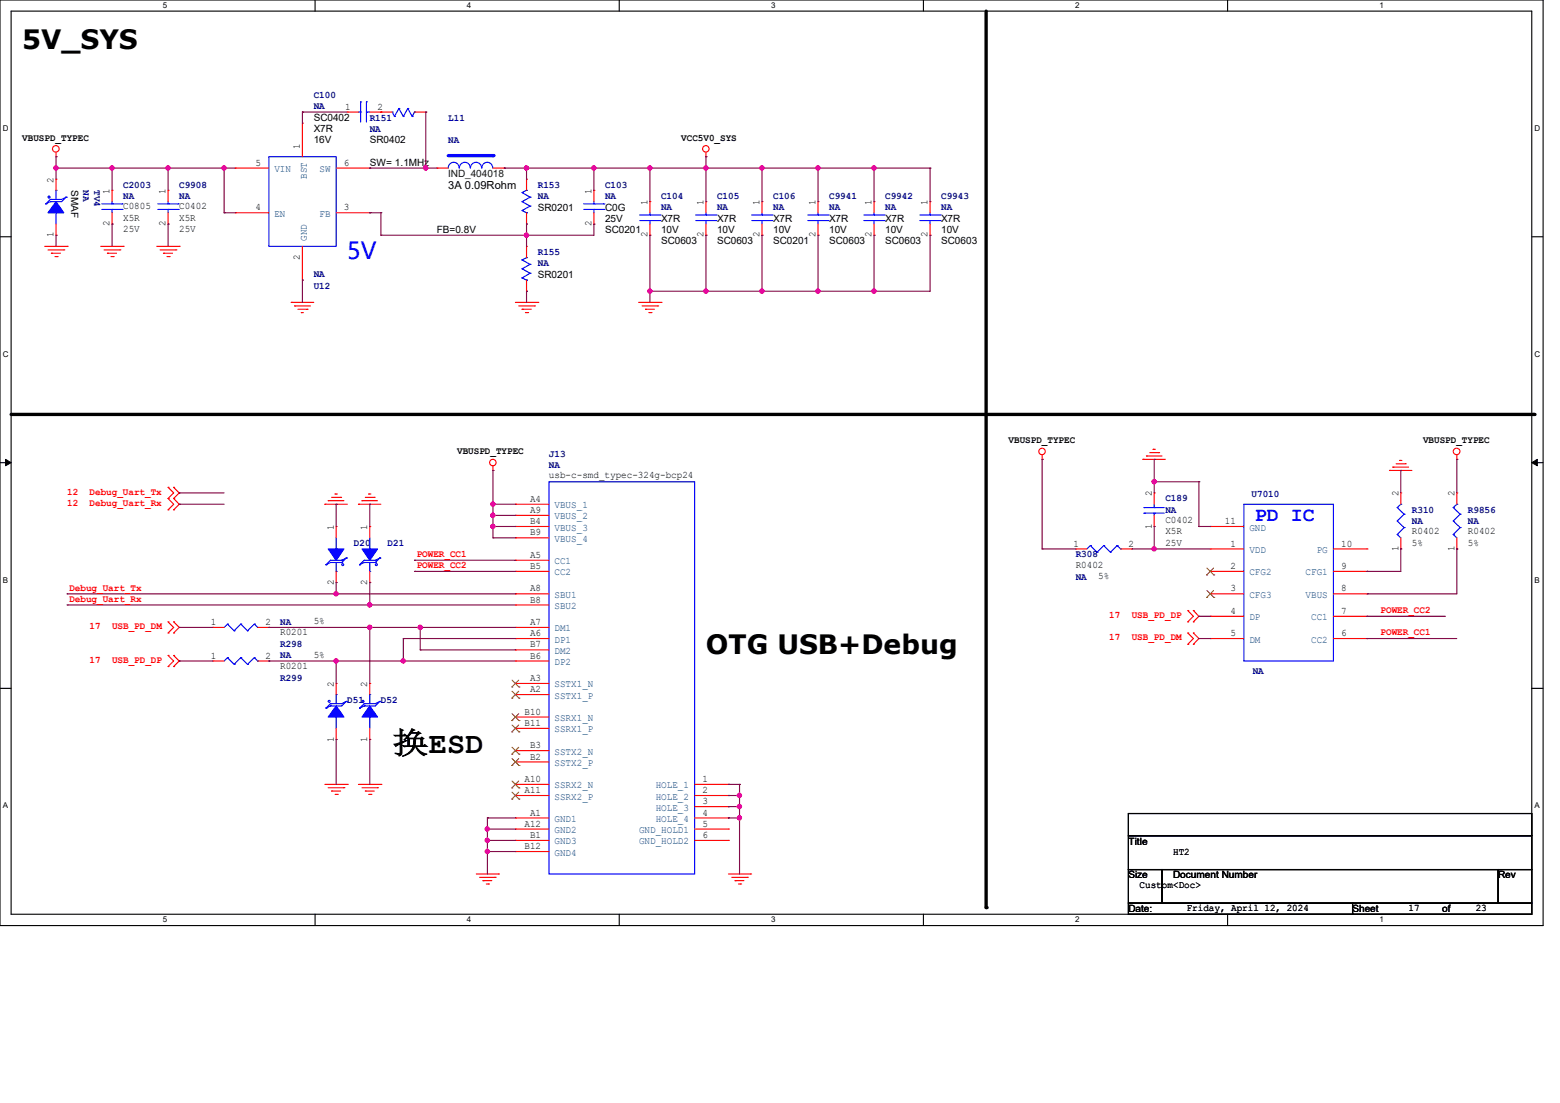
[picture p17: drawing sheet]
<svg xmlns="http://www.w3.org/2000/svg" width="297mm" height="210mm" viewBox="0 0 297 210" stroke-linecap="round" stroke-linejoin="round" font-family="sans-serif">
<defs><g id="words">
<text font-size="5.8" x="74.7" y="143.5">换ESD</text>
<g font-size="5.1">
<text x="4.2" y="9.3">5V_SYS</text>
<text x="134.4" y="124.5">OTG USB+Debug</text>
</g>
<text font-size="4.4" fill="#00f" x="66.1" y="49.4">5V</text>
<text font-size="3.8" fill="#00f" x="238.9" y="99.2">PD IC</text>
<text font-size="2.1" x="85.3" y="36.1">3A 0.09Rohm</text>
<g font-size="1.9">
<text x="59.7" y="23">SC0402</text>
<text x="65.7" y="20.9">1</text>
<text x="71.9" y="20.9">2</text>
<text x="4.2" y="26.8">VBUSPD_TYPEC</text>
<text x="57.1" y="28.4" transform="rotate(-90 57.1 28.4)">1</text>
<text x="59.7" y="25.1">X7R</text>
<text x="59.7" y="27.3">16V</text>
<text x="70.4" y="27.3">SR0402</text>
<text x="129.7" y="26.8">VCC5V0_SYS</text>
<text x="10.2" y="34.8" transform="rotate(-90 10.2 34.8)">2</text>
<text x="48.6" y="31.5">5</text>
<text x="65.5" y="31.5">6</text>
<text x="70.4" y="31.5">SW= 1.1MHz</text>
<text x="13.5" y="36.2" transform="rotate(90 13.5 36.2)">SMAF</text>
<text x="20.9" y="36.9" transform="rotate(-90 20.9 36.9)">1</text>
<text x="23.5" y="39.9">C0805</text>
<text x="23.5" y="42">X5R</text>
<text x="31.5" y="36.9" transform="rotate(-90 31.5 36.9)">1</text>
<text x="34.1" y="39.9">C0402</text>
<text x="34.1" y="42">X5R</text>
<text x="48.6" y="40">4</text>
<text x="65.5" y="40">3</text>
<text x="102.4" y="40.1">SR0201</text>
<text x="112.6" y="36.9" transform="rotate(-90 112.6 36.9)">1</text>
<text x="115.2" y="40.1">C0G</text>
<text x="123.3" y="39" transform="rotate(-90 123.3 39)">1</text>
<text x="133.9" y="39" transform="rotate(-90 133.9 39)">1</text>
<text x="144.6" y="39" transform="rotate(-90 144.6 39)">1</text>
<text x="155.3" y="39" transform="rotate(-90 155.3 39)">1</text>
<text x="165.9" y="39" transform="rotate(-90 165.9 39)">1</text>
<text x="176.6" y="39" transform="rotate(-90 176.6 39)">1</text>
<text x="10.2" y="45.2" transform="rotate(-90 10.2 45.2)">1</text>
<text x="20.9" y="43.1" transform="rotate(-90 20.9 43.1)">2</text>
<text x="23.5" y="44.2">25V</text>
<text x="31.5" y="43.1" transform="rotate(-90 31.5 43.1)">2</text>
<text x="34.1" y="44.2">25V</text>
<text x="83.2" y="44.4">FB=0.8V</text>
<text x="112.6" y="43.1" transform="rotate(-90 112.6 43.1)">2</text>
<text x="115.2" y="44.4">SC0201</text>
<text x="115.2" y="42.2">25V</text>
<text x="123.3" y="45.2" transform="rotate(-90 123.3 45.2)">2</text>
<text x="125.9" y="46.5">SC0603</text>
<text x="125.9" y="42.2">X7R</text>
<text x="125.9" y="44.4">10V</text>
<text x="133.9" y="45.2" transform="rotate(-90 133.9 45.2)">2</text>
<text x="136.5" y="46.5">SC0603</text>
<text x="136.5" y="42.2">X7R</text>
<text x="136.5" y="44.4">10V</text>
<text x="144.6" y="45.2" transform="rotate(-90 144.6 45.2)">2</text>
<text x="147.2" y="46.5">SC0201</text>
<text x="147.2" y="42.2">X7R</text>
<text x="147.2" y="44.4">10V</text>
<text x="155.3" y="45.2" transform="rotate(-90 155.3 45.2)">2</text>
<text x="157.9" y="46.5">SC0603</text>
<text x="157.9" y="42.2">X7R</text>
<text x="157.9" y="44.4">10V</text>
<text x="165.9" y="45.2" transform="rotate(-90 165.9 45.2)">2</text>
<text x="168.5" y="46.5">SC0603</text>
<text x="168.5" y="42.2">X7R</text>
<text x="168.5" y="44.4">10V</text>
<text x="176.6" y="45.2" transform="rotate(-90 176.6 45.2)">2</text>
<text x="179.2" y="46.5">SC0603</text>
<text x="179.2" y="42.2">X7R</text>
<text x="179.2" y="44.4">10V</text>
<text x="57.1" y="49.4" transform="rotate(-90 57.1 49.4)">2</text>
<text x="102.4" y="52.9">SR0201</text>
<text x="87" y="86.5">VBUSPD_TYPEC</text>
<text x="192" y="84.4">VBUSPD_TYPEC</text>
<text x="270.9" y="84.4">VBUSPD_TYPEC</text>
<text x="100.9" y="95.5">A4</text>
<text x="104.5" y="91.1">usb-c-smd_typec-324g-bcp24</text>
<text x="219.3" y="94.5" transform="rotate(-90 219.3 94.5)">2</text>
<text x="266.2" y="94.5" transform="rotate(-90 266.2 94.5)">2</text>
<text x="276.9" y="94.5" transform="rotate(-90 276.9 94.5)">2</text>
<text x="63.5" y="100.9" transform="rotate(-90 63.5 100.9)">1</text>
<text x="69.9" y="100.9" transform="rotate(-90 69.9 100.9)">1</text>
<text x="100.9" y="97.7">A9</text>
<text x="100.9" y="101.9">B9</text>
<text x="100.9" y="99.8">B4</text>
<text x="219.3" y="100.7" transform="rotate(-90 219.3 100.7)">1</text>
<text x="221.9" y="99.6">C0402</text>
<text x="221.9" y="101.7">X5R</text>
<text x="233.2" y="99.8">11</text>
<text x="268.8" y="101.7">R0402</text>
<text x="279.5" y="101.7">R0402</text>
<text x="100.9" y="106.2">A5</text>
<text x="204.4" y="104.1">1</text>
<text x="214.8" y="104.1">2</text>
<text x="221.9" y="103.9">25V</text>
<text x="234.3" y="104.1">1</text>
<text x="255.4" y="104.1">10</text>
<text x="266.2" y="104.9" transform="rotate(-90 266.2 104.9)">1</text>
<text x="268.8" y="103.9">5%</text>
<text x="276.9" y="104.9" transform="rotate(-90 276.9 104.9)">1</text>
<text x="279.5" y="103.9">5%</text>
<text x="63.5" y="111.3" transform="rotate(-90 63.5 111.3)">2</text>
<text x="69.9" y="111.3" transform="rotate(-90 69.9 111.3)">2</text>
<text x="100.9" y="112.6">A8</text>
<text x="100.9" y="108.3">B5</text>
<text x="204.8" y="108.2">R0402</text>
<text x="209.1" y="110.3">5%</text>
<text x="234.3" y="108.3">2</text>
<text x="234.3" y="112.6">3</text>
<text x="255.4" y="112.6">8</text>
<text x="255.4" y="108.3">9</text>
<text x="40.1" y="119">1</text>
<text x="50.5" y="119">2</text>
<text x="59.7" y="118.8">5%</text>
<text x="100.9" y="119">A7</text>
<text x="100.9" y="114.7">B8</text>
<text x="234.3" y="116.9">4</text>
<text x="255.4" y="116.9">7</text>
<text x="40.1" y="125.4">1</text>
<text x="50.5" y="125.4">2</text>
<text x="53.3" y="120.9">R0201</text>
<text x="59.7" y="125.2">5%</text>
<text x="100.9" y="121.1">A6</text>
<text x="100.9" y="123.3">B7</text>
<text x="100.9" y="125.4">B6</text>
<text x="234.3" y="121.1">5</text>
<text x="255.4" y="121.1">6</text>
<text x="53.3" y="127.3">R0201</text>
<text x="63.5" y="130.8" transform="rotate(-90 63.5 130.8)">2</text>
<text x="69.9" y="130.8" transform="rotate(-90 69.9 130.8)">2</text>
<text x="100.9" y="131.8">A2</text>
<text x="100.9" y="129.7">A3</text>
<text x="99.9" y="136.1">B10</text>
<text x="63.5" y="141.2" transform="rotate(-90 63.5 141.2)">1</text>
<text x="69.9" y="141.2" transform="rotate(-90 69.9 141.2)">1</text>
<text x="99.9" y="138.2">B11</text>
<text x="100.9" y="142.5">B3</text>
<text x="99.9" y="148.9">A10</text>
<text x="100.9" y="144.6">B2</text>
<text x="133.7" y="148.9">1</text>
<text x="99.9" y="151">A11</text>
<text x="100.9" y="155.3">A1</text>
<text x="133.7" y="151">2</text>
<text x="133.7" y="153.1">3</text>
<text x="133.7" y="155.3">4</text>
<text x="99.9" y="157.4">A12</text>
<text x="99.9" y="161.7">B12</text>
<text x="100.9" y="159.6">B1</text>
<text x="133.7" y="157.4">5</text>
<text x="133.7" y="159.6">6</text>
<text x="214.8" y="160.8">Title</text>
<text x="214.8" y="167.3">Size</text>
<text x="223.4" y="162.8">HT2</text>
<text x="223.4" y="167.3">Document Number</text>
<text x="285.2" y="167.3">Rev</text>
<text x="214.8" y="173.7">Date:</text>
<text x="217" y="169.2">Custom&lt;Doc&gt;</text>
<text x="225.9" y="173.4">Friday, April 12, 2024</text>
<text x="257.5" y="173.7">Sheet</text>
<text x="268.2" y="173.4">17</text>
<text x="274.6" y="173.7">of</text>
<text x="281" y="173.4">23</text>
</g>
<g font-size="1.9" fill="#00007f">
<text x="59.7" y="18.7">C100</text>
<text x="59.7" y="20.8">NA</text>
<text x="70.4" y="22.9">R151</text>
<text x="85.3" y="22.9">L11</text>
<text x="70.4" y="25.1">NA</text>
<text x="85.3" y="27.2">NA</text>
<text x="23.5" y="35.7">C2003</text>
<text x="34.1" y="35.7">C9908</text>
<text x="102.4" y="35.7">R153</text>
<text x="115.2" y="35.7">C103</text>
<text x="15.8" y="36.2" transform="rotate(90 15.8 36.2)">NA</text>
<text x="17.9" y="36.2" transform="rotate(90 17.9 36.2)">TV4</text>
<text x="23.5" y="37.8">NA</text>
<text x="34.1" y="37.8">NA</text>
<text x="102.4" y="37.8">NA</text>
<text x="115.2" y="37.8">NA</text>
<text x="125.9" y="37.8">C104</text>
<text x="125.9" y="40">NA</text>
<text x="136.5" y="37.8">C105</text>
<text x="136.5" y="40">NA</text>
<text x="147.2" y="37.8">C106</text>
<text x="147.2" y="40">NA</text>
<text x="157.9" y="37.8">C9941</text>
<text x="157.9" y="40">NA</text>
<text x="168.5" y="37.8">C9942</text>
<text x="168.5" y="40">NA</text>
<text x="179.2" y="37.8">C9943</text>
<text x="179.2" y="40">NA</text>
<text x="59.7" y="52.8">NA</text>
<text x="102.4" y="48.5">R155</text>
<text x="102.4" y="50.7">NA</text>
<text x="59.7" y="54.9">U12</text>
<text x="104.5" y="87">J13</text>
<text x="104.5" y="89.1">NA</text>
<text x="221.9" y="95.5">C189</text>
<text x="238.3" y="94.6">U7010</text>
<text x="221.9" y="97.6">NA</text>
<text x="268.8" y="97.6">R310</text>
<text x="268.8" y="99.7">NA</text>
<text x="279.5" y="97.6">R9856</text>
<text x="279.5" y="99.7">NA</text>
<text x="67.4" y="104">D20</text>
<text x="73.8" y="104">D21</text>
<text x="204.8" y="106.1">R308</text>
<text x="204.8" y="110.4">NA</text>
<text x="53.3" y="119">NA</text>
<text x="53.3" y="125.4">NA</text>
<text x="53.3" y="123.2">R298</text>
<text x="53.3" y="129.6">R299</text>
<text x="238.5" y="128.3">NA</text>
<text x="66.1" y="133.9">D51</text>
<text x="72.5" y="133.9">D52</text>
</g>
<g font-size="1.9" fill="#003f7f">
<text x="52.2" y="32.8">VIN</text>
<text x="58.4" y="34.1" transform="rotate(-90 58.4 34.1)">BST</text>
<text x="60.8" y="32.8">SW</text>
<text x="52.2" y="41.3">EN</text>
<text x="60.8" y="41.3">FB</text>
<text x="58.4" y="45.8" transform="rotate(-90 58.4 45.8)">GND</text>
<text x="105.6" y="96.8">VBUS_1</text>
<text x="105.6" y="98.9">VBUS_2</text>
<text x="105.6" y="101">VBUS_3</text>
<text x="237.9" y="101">GND</text>
<text x="105.6" y="107.4">CC1</text>
<text x="105.6" y="103.2">VBUS_4</text>
<text x="237.9" y="105.3">VDD</text>
<text x="250.7" y="105.3">PG</text>
<text x="105.6" y="113.8">SBU1</text>
<text x="105.6" y="109.6">CC2</text>
<text x="237.9" y="109.6">CFG2</text>
<text x="237.9" y="113.8">CFG3</text>
<text x="248.6" y="113.8">VBUS</text>
<text x="248.6" y="109.6">CFG1</text>
<text x="105.6" y="116">SBU2</text>
<text x="237.9" y="118.1">DP</text>
<text x="249.6" y="118.1">CC1</text>
<text x="105.6" y="122.3">DP1</text>
<text x="105.6" y="120.2">DM1</text>
<text x="105.6" y="124.5">DM2</text>
<text x="237.9" y="122.3">DM</text>
<text x="249.6" y="122.3">CC2</text>
<text x="105.6" y="130.9">SSTX1_N</text>
<text x="105.6" y="126.6">DP2</text>
<text x="105.6" y="133">SSTX1_P</text>
<text x="105.6" y="137.3">SSRX1_N</text>
<text x="105.6" y="139.4">SSRX1_P</text>
<text x="105.6" y="143.7">SSTX2_N</text>
<text x="105.6" y="145.8">SSTX2_P</text>
<text x="105.6" y="150.1">SSRX2_N</text>
<text x="105.6" y="152.2">SSRX2_P</text>
<text x="124.8" y="150.1">HOLE_1</text>
<text x="124.8" y="152.2">HOLE_2</text>
<text x="124.8" y="154.3">HOLE_3</text>
<text x="105.6" y="156.5">GND1</text>
<text x="105.6" y="158.6">GND2</text>
<text x="105.6" y="160.8">GND3</text>
<text x="121.7" y="158.6">GND_HOLD1</text>
<text x="121.7" y="160.8">GND_HOLD2</text>
<text x="124.8" y="156.5">HOLE_4</text>
<text x="105.6" y="162.9">GND4</text>
</g>
<text font-size="1.9" fill="#003f00" x="85.3" y="33.7">IND_404018</text>
<g font-size="1.9" fill="#f00">
<text x="12.8" y="94.2">12</text>
<text x="17.1" y="94.2">Debug_Uart_Tx</text>
<text x="12.8" y="96.3">12</text>
<text x="17.1" y="96.3">Debug_Uart_Rx</text>
<text x="79.3" y="106">POWER_CC1</text>
<text x="13.2" y="112.4">Debug_Uart_Tx</text>
<text x="79.3" y="108.2">POWER_CC2</text>
<text x="13.2" y="114.6">Debug_Uart_Rx</text>
<text x="17.1" y="119.8">17</text>
<text x="21.3" y="119.8">USB_PD_DM</text>
<text x="211.2" y="117.6">17</text>
<text x="215.5" y="117.6">USB_PD_DP</text>
<text x="262.9" y="116.7">POWER_CC2</text>
<text x="211.2" y="121.9">17</text>
<text x="215.5" y="121.9">USB_PD_DM</text>
<text x="262.9" y="120.9">POWER_CC1</text>
<text x="17.1" y="126.2">17</text>
<text x="21.3" y="126.2">USB_PD_DP</text>
</g>
<g font-size="1.5">
<text x="31" y="1.6">5</text>
<text x="88.9" y="1.6">4</text>
<text x="146.8" y="1.6">3</text>
<text x="204.7" y="1.6">2</text>
<text x="262.6" y="1.6">1</text>
<text x=".6" y="24.9">D</text>
<text x="292.2" y="24.9">D</text>
<text x=".6" y="67.9">C</text>
<text x="292.2" y="67.9">C</text>
<text x=".6" y="110.9">B</text>
<text x="292.2" y="110.9">B</text>
<text x=".6" y="153.9">A</text>
<text x="292.2" y="153.9">A</text>
<text x="31" y="175.6">5</text>
<text x="88.9" y="175.6">4</text>
<text x="146.8" y="175.6">3</text>
<text x="204.7" y="175.6">2</text>
<text x="262.6" y="175.6">1</text>
</g>
</g></defs>
<path d="M0 0h293.8v176.2h-293.8zM2.1 2.1h289.5v172h-289.5z" fill="none" stroke="#000" stroke-width=".21"/>
<g fill="#fff">
<path d="M31 .2h.8v1.7h-.8z"/>
<path d="M31 174.3h.8v1.7h-.8z"/>
</g>
<path d="M60 0v2.1M60 174.1v2.1" fill="none" stroke="#000" stroke-width=".21"/>
<g fill="#fff">
<path d="M88.9 .2h.8v1.7h-.8z"/>
<path d="M88.9 174.3h.8v1.7h-.8z"/>
</g>
<path d="M117.9 0v2.1M117.9 174.1v2.1" fill="none" stroke="#000" stroke-width=".21"/>
<g fill="#fff">
<path d="M146.8 .2h.8v1.7h-.8z"/>
<path d="M146.8 174.3h.8v1.7h-.8z"/>
</g>
<path d="M175.8 0v2.1M175.8 174.1v2.1" fill="none" stroke="#000" stroke-width=".21"/>
<g fill="#fff">
<path d="M204.7 .2h.8v1.7h-.8z"/>
<path d="M204.7 174.3h.8v1.7h-.8z"/>
</g>
<path d="M233.7 0v2.1M233.7 174.1v2.1" fill="none" stroke="#000" stroke-width=".21"/>
<g fill="#fff">
<path d="M262.6 .2h.8v1.7h-.8z"/>
<path d="M262.6 174.3h.8v1.7h-.8z"/>
<path d="M.6 23.6h1v1.7h-1z"/>
<path d="M292.2 23.6h1v1.7h-1z"/>
<path d="M.6 66.5h1v1.7h-1z"/>
<path d="M292.2 66.5h1v1.7h-1z"/>
</g>
<path d="M0 45.1h2.1M291.6 45.1h2.2" fill="none" stroke="#000" stroke-width=".21"/>
<g fill="#fff">
<path d="M.6 109.6h.9v1.7h-.9z"/>
<path d="M292.2 109.6h1v1.7h-1z"/>
</g>
<path d="M0 88.1h2.1M291.6 88.1h2.2" fill="none" stroke="#000" stroke-width=".21"/>
<path d="M1.1 87.5l1 .6-1 .6zM291.6 88.1l1.1-.6v1.2z" fill="#000" stroke="#000" stroke-width=".19"/>
<g fill="#fff">
<path d="M.6 152.5h.9v1.7h-.9z"/>
<path d="M292.2 152.5h1v1.7h-1z"/>
</g>
<path d="M0 131.1h2.1M291.6 131.1h2.2M214.8 154.9h76.8v4.2h-76.8zM214.8 159.1h76.8v6.5h-76.8zM214.8 165.6h6.4v6.4h-6.4zM214.8 172h42.7v2.1h-42.7zM221.2 165.6h64v6.4h-64zM257.5 172h34.1v2.1h-34.1zM285.2 165.6h6.4v6.4h-6.4z" fill="none" stroke="#000" stroke-width=".21"/>
<path d="M187.7 2.1v170.7M2.1 78.9h290" fill="none" stroke="#000" stroke-width=".64"/>
<g fill="#000">
<circle cx="187.7" cy="78.9" r=".32"/>
<circle cx="292.1" cy="78.9" r=".32"/>
<circle cx="187.7" cy="172.8" r=".32"/>
</g>
<g fill="none" stroke="#f00" stroke-width=".21">
<path d="M10.7 29.8h.1M10.7 34.1h.1M10.7 29v.8M10.7 34.1v2.1M134.4 29.8h.1M134.4 29v.8M145.1 38.4h.1M145.1 38.4v2.1M155.7 38.4h.1M155.7 38.4v2.1M8.5 46.9h4.3M9.1 47.6h3"/>
<path d="M9.8 48.2h.1M9.8 48.2h1.7M10.5 48.9h.4M10.7 44.8h.1M10.7 42.7v2.1M10.9 48.9h.1M12.1 47.6h.1M12.8 46.9h.1M19.2 46.9h4.3M19.8 47.6h3M20.4 48.2h.1M20.4 48.2h1.8"/>
<path d="M21.1 48.9h.4M21.5 48.9h.1M22.8 47.6h.1M23.5 46.9h.1M29.8 46.9h4.3M30.5 47.6h3M31.1 48.2h.1M31.1 48.2h1.8M31.8 48.9h.4M32.2 48.9h.1M33.5 47.6h.1M34.1 46.9h.1"/>
<path d="M55.5 57.6h.1M55.5 57.6h4.2M56.1 58.3h.1M56.1 58.3h3M56.7 58.9h1.8M57.4 59.5h.1M57.4 59.5h.4M58.5 58.9h.1M98.1 57.6h4.3M98.8 58.3h3M99.4 58.9h.1M99.4 58.9h1.7"/>
<path d="M100 59.5h.5M100.2 55.5h.1M100.2 46.9h.1M100.2 46.9v2.2M100.2 53.3v2.2M100.5 59.5h.1M101.8 58.3h.1M102.4 57.6h.1M121.6 57.6h4.3M122.3 58.3h2.9M122.9 58.9h.1M122.9 58.9h1.7"/>
<path d="M123.5 59.5h.5M124 59.5h.1M125.2 58.3h.1M125.9 57.6h.1M145.1 44.8h.1M145.1 42.7v2.1M155.7 44.8h.1M155.7 42.7v2.1M32 94.9h.1M32 92.8h.1M32 97.1h.1M32 92.8l1.1 1.1-1.1 1"/>
<path d="M32 94.9l1.1 1.1-1.1 1.1M33.1 92.8h.1M33.1 94.9h.1M33.1 97.1h.1M33.1 92.8l1 1.1-1 1M33.1 94.9l1 1.1-1 1.1M61.8 96h.1M61.8 96h4.3M62.5 95.3h.1M62.5 95.3h3M63.1 94.7h1.8M63.8 94.1h.1"/>
<path d="M63.8 94.1h.4M64.9 94.7h.1M68.2 96h.1M68.2 96h4.3M68.9 95.3h.1M68.9 95.3h3M69.6 94.7h1.6M70.2 94.1h.1M70.2 94.1h.4M71.2 94.7h.1M93.9 89.6h.1M93.9 88.7v.9"/>
<path d="M198.4 87.5h.1M198.4 86.6v.9M217.6 87.5h.1M217.6 87.5h4.3M218.3 86.8h.1M218.3 86.8h2.9M218.9 86.2h1.7M219.5 85.6h.1M219.5 85.6h.5M220.6 86.2h.1M264.5 89.6h.1M264.5 89.6h4.3"/>
<path d="M265.2 88.9h.1M265.2 88.9h3M265.8 88.3h1.7M266.5 87.7h.1M266.5 87.7h.4M267.5 88.3h.1M277.4 87.5h.1M277.4 86.6v.9M32 118.4h.1M32 118.4l1.1 1.1-1.1 1M33.1 118.4h.1M33.1 118.4l1 1.1-1 1"/>
<path d="M40.5 119.5h.1M40.5 119.5h2.2M49.1 119.5h2.1M51.2 119.5h.1M64 100.2h.1M64 110.9h.1M64 100.2v2.2M64 108.8v2.1M204.8 104.5h.1M204.8 104.5h2.1M213.4 104.5h2.1M215.5 104.5h.1"/>
<path d="M226.1 118.4h.1M226.1 116.2h.1M226.1 116.2l1.1 1.1-1.1 1.1M227.2 116.2h.1M227.2 118.4h.1M227.2 116.2l1.1 1.1-1.1 1.1M32 120.5h.1M32 126.9h.1M32 124.8h.1M32 124.8l1.1 1.1-1.1 1M33.1 120.5h.1M33.1 124.8h.1"/>
<path d="M33.1 126.9h.1M33.1 124.8l1 1.1-1 1M40.5 125.9h.1M40.5 125.9h2.2M49.1 125.9h2.1M51.2 125.9h.1M64 130.1h.1M64 130.1v2.1M64 138.7v2.1M70.4 130.1h.1M70.4 130.1v2.1M70.4 138.7v2.1"/>
<path d="M226.1 122.7h.1M226.1 120.5h.1M226.1 120.5l1.1 1.1-1.1 1.1M227.2 120.5h.1M227.2 122.7h.1M227.2 120.5l1.1 1.1-1.1 1.1M61.8 149.4h4.3M62.5 150h3M63.1 150.6h.1M63.1 150.6h1.8M63.8 151.3h.4M64 140.8h.1"/>
<path d="M64.2 151.3h.1M65.5 150h.1M66.1 149.4h.1M68.2 149.4h4.3M68.9 150h3M69.6 150.6h.1M69.6 150.6h1.6M70.2 151.3h.4M70.4 140.8h.1M70.6 151.3h.1M71.9 150h.1M72.5 149.4h.1"/>
<path d="M90.7 166.4h4.2M91.3 167h3M91.9 167.7h.1M91.9 167.7h1.7M92.6 168.3h.4M93 168.3h.1M94.3 167h.1M94.9 166.4h.1M138.7 166.4h4.2M139.3 167h3M140 167.7h.1M140 167.7h1.6"/>
<path d="M140.6 168.3h.4M141 168.3h.1M142.3 167h.1M142.9 166.4h.1"/>
<circle cx="10.6" cy="28.3" r=".63"/>
<circle cx="134.4" cy="28.3" r=".61"/>
<circle cx="93.8" cy="88.1" r=".61"/>
<circle cx="198.4" cy="86" r=".61"/>
<circle cx="277.3" cy="86" r=".63"/>
</g>
<g fill="none" stroke="#00f" stroke-width=".21">
<path d="M8.7 38.8h.1M9.6 38h.1M9.6 38.4h.1M9.6 38l-.9 .8M9.6 38.4l-.9 .4M10.7 36.2h.1M10.7 36.2v1.8M12.6 37.5h.1M12.6 37.5l-.9 .5h-2.1M12.6 37.5l-.9 .9h-2.1M89.5 32a1.06 1.06 0 0 0-1-1.1 1.06 1.06 0 0 0-1.1 1.1 1.04 1.04 0 0 0-1-1.1 1.04 1.04 0 0 0-1.1 1.1M91.7 32a1.06 1.06 0 0 0-1.1-1.1 1.06 1.06 0 0 0-1 1.1"/>
<path d="M93.8 32a1.04 1.04 0 0 0-1-1.1 1.04 1.04 0 0 0-1.1 1.1M10.7 40.5h.1M10.7 40.5v2.2M99.4 52.9h.1M99.4 51.2h.1M99.4 49.5h.1M99.4 52.9l.8 .4M99.4 51.2l1.5 .8M99.4 49.5l1.5 .8M100.2 53.3h.1M100.2 49.1h.1M100.2 49.1l-.8 .4"/>
<path d="M100.9 52h.1M100.9 50.3h.1M100.9 52l-1.5 .9M100.9 50.3l-1.5 .9M143.1 42h3.9M143.1 40.9h3.9M145.1 40.9h.1M145.1 42h.1M145.1 40.5v.4M145.1 42v.7M147 42h.1M147 40.9h.1"/>
<path d="M153.8 42h3.8M153.8 40.9h3.8M155.7 40.9h.1M155.7 42h.1M155.7 40.5v.4M155.7 42v.7M157.6 42h.1M157.6 40.9h.1M43.3 118.8h.1M43.3 118.8l-.6 .7M43.3 118.8l1.3 1.3M45.8 118.8h.1"/>
<path d="M45.8 118.8l-1.2 1.3M45.8 118.8l1.3 1.3M48.4 118.8h.1M48.4 118.8l-1.3 1.3M48.4 118.8l.7 .7M49.1 119.5h.1M62.1 107.5h.1M64 104.5h.1M64 108.8h.1M64 102.4v2.1M64 107.1v1.7M65.1 107.1h.1"/>
<path d="M65.1 106.7h.1M65.1 107.1h-2.2l-.8 .4M65.1 106.7h-2.2l-.8 .8M65.9 106.3h.1M65.9 106.3l-.8 .8M65.9 106.3l-.8 .4M207.6 103.9h.1M207.6 103.9l-.7 .6M207.6 103.9l1.3 1.3M208.9 105.2h.1M210.1 103.9h.1M210.1 103.9l-1.2 1.3"/>
<path d="M210.1 103.9l1.3 1.3M211.4 105.2h.1M212.7 103.9h.1M212.7 103.9l-1.3 1.3M212.7 103.9l.7 .6M213.4 104.5h.1M43.3 125.2h.1M43.3 125.2l-.6 .7M43.3 125.2l1.3 1.3M44.6 126.5h.1M44.6 120.1h.1M45.8 125.2h.1"/>
<path d="M45.8 125.2l-1.2 1.3M45.8 125.2l1.3 1.3M47.1 126.5h.1M47.1 120.1h.1M48.4 125.2h.1M48.4 125.2l-1.3 1.3M48.4 125.2l.7 .7M49.1 125.9h.1M62.1 134.8h.1M62.9 134h.1M62.9 134.4h.1M62.9 134l-.8 .8"/>
<path d="M62.9 134.4l-.8 .4M64 136.5h.1M64 132.2h.1M64 132.2v1.8M64 136.5v2.2M65.9 133.6h.1M65.9 133.6l-.8 .4h-2.2M65.9 133.6l-.8 .8h-2.2M68.5 134.8h.1M69.3 134h.1M69.3 134.4h.1M69.3 134l-.8 .8"/>
<path d="M69.3 134.4l-.8 .4M70.4 136.5h.1M70.4 132.2h.1M70.4 132.2v1.8M70.4 136.5v2.2M72.3 133.6h.1M72.3 133.6l-.8 .4h-2.2M72.3 133.6l-.8 .8h-2.2"/>
<circle cx="9.3" cy="37.5" r=".19"/>
<circle cx="65.3" cy="107.5" r=".19"/>
<circle cx="62.7" cy="133.5" r=".19"/>
<circle cx="69.1" cy="133.5" r=".19"/>
</g>
<g fill="#00f" stroke="#00f" stroke-width=".21">
<path d="M70.4 134.4l1.5 2.1h-3z" fill-rule="evenodd"/>
<path d="M62.5 104.5h3l-1.5 2.2z" fill-rule="evenodd"/>
<path d="M10.7 38.4l1.4 2.1h-3z" fill-rule="evenodd"/>
<path d="M64 134.4l1.5 2.1h-3z" fill-rule="evenodd"/>
</g>
<path d="M85.3 29.6h8.6" fill="none" stroke="#00f" stroke-width=".64"/>
<circle cx="93.9" cy="29.6" r=".32" fill="#00f"/>
<g fill="none" stroke="#f00" stroke-width=".21">
<path d="M21.3 36.2h.1M21.3 36.2v2.2M32 36.2h.1M32 36.2v2.2M44.8 32h.1M44.8 32h6.4M57.6 23.5h.1M57.6 23.5v6.3M64 32h6.4M66.1 21.3h.1M66.1 21.3h2.1M70.4 32h.1"/>
<path d="M70.4 21.3h4.3M72.5 21.3h.1M78.9 21.3h2.2M81.1 21.3h.1M83.2 32h.1M83.2 32h2.1M93.9 32h2.1M96 32h.1M100.2 34.1h.1M100.2 34.1v2.1M113.1 36.2h.1M113.1 36.2v2.2"/>
<path d="M123.7 38.4h.1M123.7 38.4v2.1M134.4 38.4h.1M134.4 38.4v2.1M166.4 38.4h.1M166.4 38.4v2.1M177.1 38.4h.1M177.1 38.4v2.1M21.3 42.7h.1M21.3 40.5v2.2M32 42.7h.1M32 40.5v2.2"/>
<path d="M44.8 40.5h.1M44.8 40.5h6.4M57.6 53.3h.1M57.6 46.9v6.4M64 40.5h6.4M70.4 40.5h.1M100.2 42.7h.1M100.2 40.5v2.2M113.1 42.7h.1M113.1 40.5v2.2M123.7 44.8h.1M123.7 42.7v2.1"/>
<path d="M134.4 44.8h.1M134.4 42.7v2.1M166.4 44.8h.1M166.4 42.7v2.1M177.1 44.8h.1M177.1 42.7v2.1M98.1 96h.1M98.1 98.1h.1M98.1 96h6.4M98.1 98.1h6.4M219.8 93.9h.1M219.8 93.9v2.1"/>
<path d="M219.8 98.1v2.1M266.7 93.9h.1M266.7 93.9v2.1M277.4 93.9h.1M277.4 93.9v2.1M70.4 100.2h.1M70.4 110.9h.1M70.4 100.2v2.2M70.4 108.8v2.1M98.1 106.7h.1M98.1 119.5h.1M98.1 113.1h.1"/>
<path d="M98.1 102.4h.1M98.1 115.2h.1M98.1 108.8h.1M98.1 100.2h.1M98.1 106.7h6.4M98.1 119.5h6.4M98.1 113.1h6.4M98.1 102.4h6.4M98.1 115.2h6.4M98.1 108.8h6.4M98.1 100.2h6.4M219.8 100.2h.1"/>
<path d="M230.4 100.2h.1M230.4 104.5h.1M230.4 108.8h.1M230.4 113.1h.1M230.4 117.3h.1M230.4 113.1h6.4M230.4 108.8h6.4M230.4 100.2h6.4M230.4 104.5h6.4M230.4 117.3h6.4M253.9 113.1h6.4M253.9 108.8h6.4"/>
<path d="M253.9 104.5h6.4M253.9 117.3h6.4M260.3 117.3h.1M260.3 113.1h.1M260.3 108.8h.1M260.3 104.5h.1M266.7 104.5h.1M266.7 102.4v2.1M277.4 104.5h.1M277.4 102.4v2.1M98.1 132.2h.1M98.1 130.1h.1"/>
<path d="M98.1 121.6h.1M98.1 138.7h.1M98.1 136.5h.1M98.1 123.7h.1M98.1 125.9h.1M98.1 132.2h6.4M98.1 130.1h6.4M98.1 121.6h6.4M98.1 138.7h6.4M98.1 136.5h6.4M98.1 123.7h6.4M98.1 125.9h6.4"/>
<path d="M230.4 121.6h.1M230.4 121.6h6.4M253.9 121.6h6.4M260.3 121.6h.1M98.1 155.7h.1M98.1 149.4h.1M98.1 151.5h.1M98.1 157.9h.1M98.1 142.9h.1M98.1 145.1h.1M98.1 155.7h6.4M98.1 149.4h6.4"/>
<path d="M98.1 151.5h6.4M98.1 157.9h6.4M98.1 142.9h6.4M98.1 145.1h6.4M132.2 155.7h6.5M132.2 149.4h6.5M132.2 151.5h6.5M132.2 157.9h6.5M132.2 153.6h6.5M138.7 149.4h.1M138.7 151.5h.1M138.7 153.6h.1"/>
<path d="M138.7 155.7h.1M138.7 157.9h.1M98.1 162.1h.1M98.1 160h.1M98.1 162.1h6.4M98.1 160h6.4M132.2 160h6.5M138.7 160h.1"/>
</g>
<g fill="none" stroke="#00f" stroke-width=".21">
<path d="M68.7 19.4h.1M68.7 19.4v3.8M69.8 19.4h.1M69.8 19.4v3.8M19.4 39.9h3.8M19.4 38.8h3.8M21.3 38.8h.1M21.3 39.9h.1M21.3 38.4v.4M21.3 39.9v.6M23.2 39.9h.1M23.2 38.8h.1"/>
<path d="M30.1 39.9h3.8M30.1 38.8h3.8M32 38.8h.1M32 39.9h.1M32 38.4v.4M32 39.9v.6M33.9 39.9h.1M33.9 38.8h.1M51.2 29.8h12.8v17.1h-12.8zM68.2 21.3h.5M68.7 21.3h.1M69.8 21.3h.1"/>
<path d="M69.8 21.3h.6M74.7 21.3h.1M74.7 21.3l.4 .9M75.1 22.2h.1M75.9 20.7h.1M75.9 20.7l.9 1.5M75.9 20.7l-.8 1.5M76.8 22.2h.1M77.6 20.7h.1M77.6 20.7l.9 1.5M77.6 20.7l-.8 1.5M78.5 22.2h.1"/>
<path d="M78.9 21.3h.1M78.9 21.3l-.4 .9M99.4 38.4h.1M99.4 36.7h.1M99.4 38.4l1.5 .8M99.4 36.7l1.5 .8M100.2 36.2h.1M100.2 36.2l-.8 .5M100.9 39.2h.1M100.9 37.5h.1M100.9 39.2l-1.5 .9M100.9 37.5l-1.5 .9"/>
<path d="M111.1 39.9h3.9M111.1 38.8h3.9M113.1 38.8h.1M113.1 39.9h.1M113.1 38.4v.4M113.1 39.9v.6M115 39.9h.1M115 38.8h.1M99.4 40.1h.1M99.4 40.1l.8 .4M100.2 40.5h.1M121.8 42h3.8"/>
<path d="M121.8 40.9h3.8M123.7 40.9h.1M123.7 42h.1M123.7 40.5v.4M123.7 42v.7M125.6 42h.1M125.6 40.9h.1M132.5 42h3.8M132.5 40.9h3.8M134.4 40.9h.1M134.4 42h.1M134.4 40.5v.4"/>
<path d="M134.4 42v.7M136.3 42h.1M136.3 40.9h.1M164.5 42h3.8M164.5 40.9h3.8M166.4 40.9h.1M166.4 42h.1M166.4 40.5v.4M166.4 42v.7M168.3 42h.1M168.3 40.9h.1M175.1 42h3.9"/>
<path d="M175.1 40.9h3.9M177.1 40.9h.1M177.1 42h.1M177.1 40.5v.4M177.1 42v.7M179 42h.1M179 40.9h.1M104.5 91.7h27.7v74.7h-27.7zM217.8 96.6h.1M217.8 97.7h.1M217.8 96.6h3.9M217.8 97.7h3.9"/>
<path d="M219.8 97.7h.1M219.8 96.6h.1M219.8 96v.6M219.8 97.7v.4M236.8 96h17.1v29.9h-17.1zM266 99.2h.1M266 96.6h.1M266 99.2l1.3 1.3M266 96.6l1.3 1.3M266.7 96h.1M266.7 96l-.7 .6M267.3 97.9h.1"/>
<path d="M267.3 97.9l-1.3 1.3M276.7 99.2h.1M276.7 96.6h.1M276.7 99.2l1.3 1.3M276.7 96.6l1.3 1.3M277.4 96h.1M277.4 96l-.7 .6M278 97.9h.1M278 97.9l-1.3 1.3M68.5 107.5h.1M70.4 104.5h.1M70.4 108.8h.1"/>
<path d="M70.4 102.4v2.1M70.4 107.1v1.7M71.5 107.1h.1M71.5 106.7h.1M71.5 107.1h-2.2l-.8 .4M71.5 106.7h-2.2l-.8 .8M72.3 106.3h.1M72.3 106.3l-.8 .8M72.3 106.3l-.8 .4M266 101.8h.1M266 101.8l.7 .6M267.3 100.5h.1"/>
<path d="M267.3 100.5l-1.3 1.3M276.7 101.8h.1M276.7 101.8l.7 .6M278 100.5h.1M278 100.5l-1.3 1.3"/>
<circle cx="71.6" cy="107.5" r=".19"/>
</g>
<path d="M68.9 104.5h3l-1.5 2.2z" fill-rule="evenodd" fill="#00f" stroke="#00f" stroke-width=".21"/>
<g fill="none" stroke="#7f3f00" stroke-width=".19">
<path d="M229.7 109.5h.1M229.7 113.7h.1M229.8 108.2l1.3 1.3M229.8 112.4l1.3 1.3M231.1 108.2l-1.4 1.3M231.1 112.4l-1.4 1.3M231.1 109.5h.1M231.1 113.7h.1M97.5 132.9h.1M97.5 130.8h.1M97.5 139.4h.1M97.5 137.2h.1"/>
<path d="M97.5 131.6l1.3 1.3M97.5 129.5l1.3 1.3M97.5 138l1.3 1.4M97.5 135.9l1.3 1.3M98.8 131.6l-1.3 1.3M98.8 129.5l-1.3 1.3M98.8 138l-1.3 1.4M98.8 135.9l-1.3 1.3M98.8 132.9h.1M98.8 130.8h.1M98.8 139.4h.1M98.8 137.2h.1"/>
<path d="M97.5 150h.1M97.5 152.1h.1M97.5 143.6h.1M97.5 145.8h.1M97.5 148.7l1.3 1.3M97.5 150.8l1.3 1.3M97.5 142.3l1.3 1.3M97.5 144.4l1.3 1.4M98.8 148.7l-1.3 1.3M98.8 150.8l-1.3 1.3M98.8 142.3l-1.3 1.3M98.8 144.4l-1.3 1.4"/>
<path d="M98.8 150h.1M98.8 152.1h.1M98.8 143.6h.1M98.8 145.8h.1"/>
</g>
<g fill="none" stroke="#7f003f" stroke-width=".21">
<path d="M10.7 32h.1M10.7 29.8h.1M10.7 32h34.1M10.7 29.8v4.3M21.3 32h.1M21.3 32v4.2M32 32h.1M32 32v4.2M42.7 32h.1M42.7 32v8.5M57.6 21.3h.1M57.6 21.3h8.5"/>
<path d="M57.6 21.3v2.2M70.4 32h.1M70.4 32h12.8M81.1 21.3h.1M81.1 32h.1M81.1 21.3v10.7M96 32h.1M96 32h81.1M100.2 32h.1M100.2 32v2.1M113.1 32h.1M113.1 32v4.2"/>
<path d="M123.7 32h.1M123.7 32v6.4M134.4 29.8h.1M134.4 32h.1M134.4 29.8v8.6M145.1 32h.1M145.1 32v6.4M155.7 32h.1M155.7 32v6.4M166.4 32h.1M166.4 32v6.4M177.1 32h.1"/>
<path d="M177.1 32v6.4M10.7 44.8h.1M10.7 44.8v2.1M21.3 42.7h.1M21.3 42.7v4.2M32 42.7h.1M32 42.7v4.2M42.7 40.5h.1M42.7 40.5h2.1M57.6 53.3h.1M57.6 53.3v4.3M70.4 40.5h.1"/>
<path d="M70.4 40.5h2.1M72.5 40.5h.1M72.5 44.8h.1M72.5 40.5v4.3M100.2 42.7h.1M100.2 44.8h.1M100.2 55.5h.1M100.2 42.7v4.2M100.2 55.5v2.1M113.1 42.7h.1M113.1 42.7v2.1h-40.6M123.7 44.8h.1"/>
<path d="M123.7 55.5h.1M123.7 44.8v12.8M134.4 44.8h.1M134.4 55.5h.1M134.4 44.8v10.7M145.1 44.8h.1M145.1 55.5h.1M145.1 44.8v10.7M155.7 44.8h.1M155.7 55.5h.1M155.7 44.8v10.7M166.4 44.8h.1"/>
<path d="M166.4 55.5h.1M166.4 44.8v10.7M177.1 44.8h.1M177.1 44.8v10.7h-53.4M34.1 93.9h.1M34.1 96h.1M34.1 96h8.6M34.1 93.9h8.6M64 96h.1M64 96v4.2M70.4 96h.1M70.4 96v4.2"/>
<path d="M93.9 96h.1M93.9 98.1h.1M93.9 89.6h.1M93.9 96h4.2M93.9 89.6v12.8M93.9 98.1h4.2M198.4 87.5h.1M198.4 87.5v17M219.8 91.7h.1M219.8 87.5h.1M219.8 87.5v6.4M219.8 91.7h8.5"/>
<path d="M228.3 91.7h.1M228.3 91.7v8.5M266.7 89.6h.1M266.7 89.6v4.3M277.4 87.5h.1M277.4 87.5v6.4M12.8 115.2h.1M12.8 113.1h.1M12.8 115.2h85.3M12.8 113.1h85.3M34.1 119.5h.1M34.1 119.5h6.4"/>
<path d="M51.2 119.5h.1M51.2 119.5h46.9M64 110.9h.1M64 113.1h.1M64 110.9v2.2M70.4 119.5h.1M70.4 110.9h.1M70.4 115.2h.1M70.4 110.9v4.3M70.4 119.5v10.6M78.9 106.7h.1M78.9 108.8h.1"/>
<path d="M78.9 106.7h19.2M78.9 108.8h19.2M80 119.5h.1M80 119.5v4.2M93.9 102.4h.1M93.9 100.2h.1M93.9 102.4h4.2M93.9 100.2h4.2M198.4 104.5h.1M198.4 104.5h6.4M215.5 104.5h14.9M219.8 104.5h.1"/>
<path d="M219.8 100.2h.1M219.8 100.2v4.3M228.3 100.2h.1M228.3 117.3h.1M228.3 100.2h2.1M228.3 117.3h2.1M260.3 108.8h.1M260.3 117.3h.1M260.3 113.1h.1M260.3 117.3h14.9M266.7 104.5h.1M266.7 104.5v4.3h-6.4"/>
<path d="M277.4 104.5h.1M277.4 104.5v8.6h-17.1M34.1 125.9h.1M34.1 125.9h6.4M51.2 125.9h.1M51.2 125.9h46.9M64 125.9h.1M64 125.9v4.2M76.8 121.6h.1M76.8 125.9h.1M76.8 121.6v4.3M76.8 121.6h21.3"/>
<path d="M80 123.7h.1M80 123.7h18.1M228.3 121.6h.1M228.3 121.6h2.1M260.3 121.6h.1M260.3 121.6h17.1M64 140.8h.1M64 140.8v8.6M70.4 140.8h.1M70.4 140.8v8.6M92.8 155.7h.1M92.8 157.9h.1"/>
<path d="M92.8 155.7v10.7M92.8 155.7h5.3M92.8 157.9h5.3M138.7 149.4h.1M138.7 151.5h.1M138.7 153.6h.1M138.7 155.7h.1M138.7 155.7h2.1M138.7 149.4h2.1M138.7 151.5h2.1M138.7 153.6h2.1M140.8 149.4h.1"/>
<path d="M140.8 151.5h.1M140.8 153.6h.1M140.8 155.7h.1M140.8 149.4v17M92.8 160h.1M92.8 162.1h.1M92.8 160h5.3M92.8 162.1h5.3"/>
</g>
<g fill="#f0f" stroke="#f0f" stroke-width=".21">
<circle cx="134.4" cy="32" r=".4"/>
<circle cx="42.7" cy="32" r=".4"/>
<circle cx="32" cy="32" r=".4"/>
<circle cx="81" cy="32" r=".4"/>
<circle cx="113.1" cy="32" r=".4"/>
<circle cx="100.2" cy="32" r=".4"/>
<circle cx="123.7" cy="32" r=".4"/>
<circle cx="100.2" cy="44.8" r=".4"/>
<circle cx="123.7" cy="55.4" r=".4"/>
<circle cx="134.4" cy="55.4" r=".4"/>
<circle cx="10.6" cy="32" r=".4"/>
<circle cx="21.3" cy="32" r=".4"/>
<circle cx="80" cy="119.4" r=".4"/>
<circle cx="70.4" cy="119.4" r=".4"/>
<circle cx="76.8" cy="125.8" r=".4"/>
<circle cx="64" cy="125.8" r=".4"/>
<circle cx="92.8" cy="157.8" r=".4"/>
<circle cx="92.8" cy="160" r=".4"/>
<circle cx="92.8" cy="162.1" r=".4"/>
<circle cx="140.8" cy="151.4" r=".4"/>
<circle cx="140.8" cy="153.6" r=".4"/>
<circle cx="140.8" cy="155.7" r=".4"/>
<circle cx="93.8" cy="100.2" r=".4"/>
<circle cx="93.8" cy="98.1" r=".4"/>
<circle cx="93.8" cy="96" r=".4"/>
<circle cx="70.4" cy="115.2" r=".4"/>
<circle cx="64" cy="113.1" r=".4"/>
<circle cx="219.7" cy="104.5" r=".4"/>
<circle cx="219.7" cy="91.7" r=".4"/>
<circle cx="155.7" cy="32" r=".4"/>
<circle cx="145.1" cy="32" r=".4"/>
<circle cx="155.7" cy="55.4" r=".4"/>
<circle cx="145.1" cy="55.4" r=".4"/>
<circle cx="166.4" cy="55.4" r=".4"/>
<circle cx="166.4" cy="32" r=".4"/>
</g>
<use href="#words"/>
</svg>
